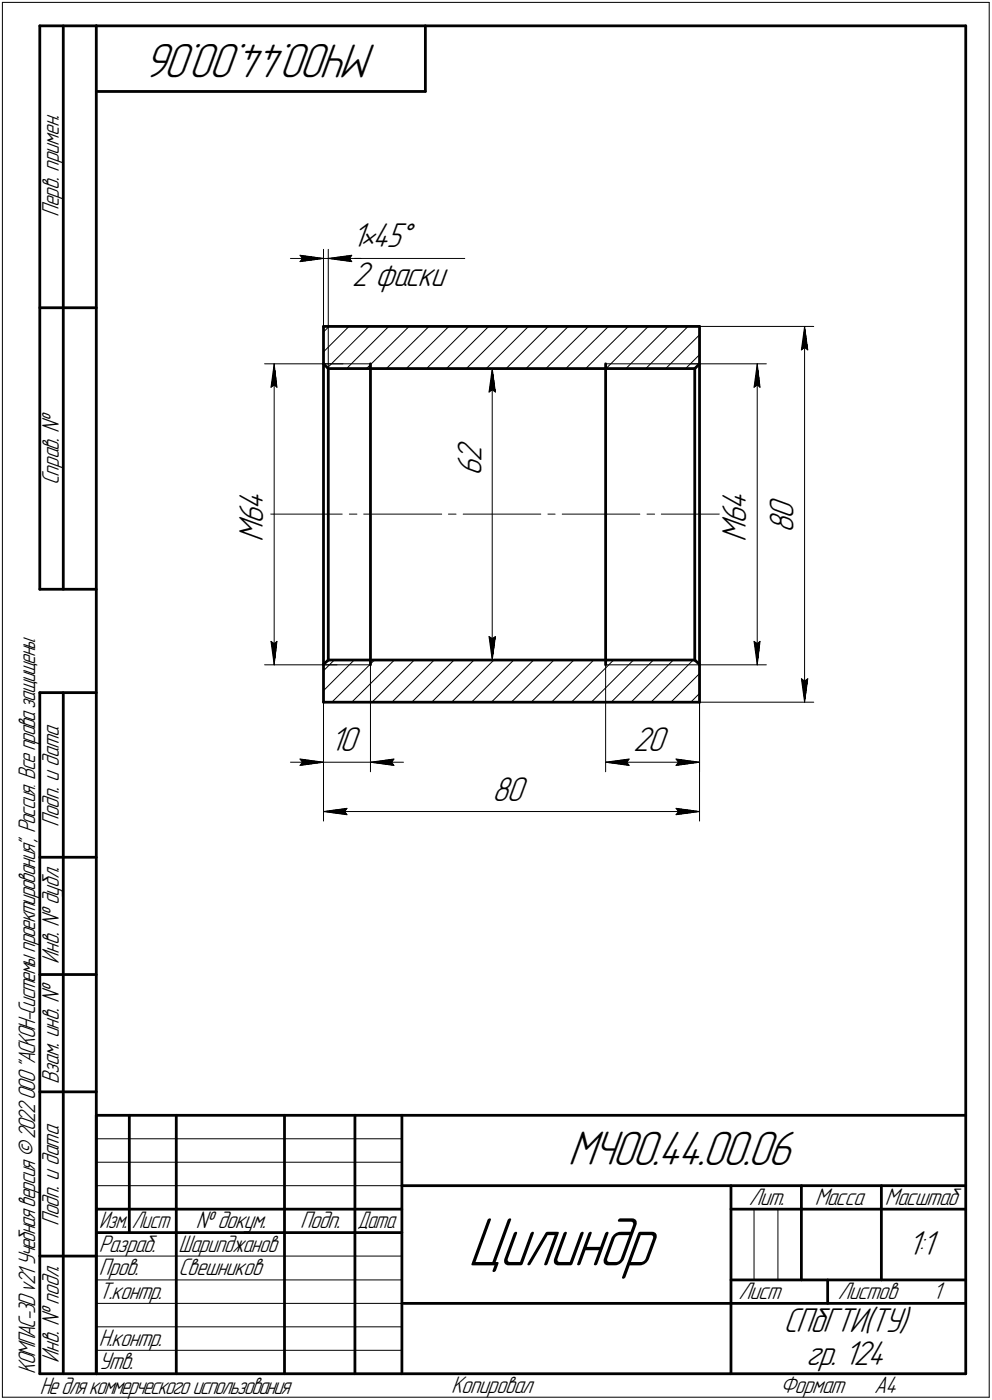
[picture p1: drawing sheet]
<svg xmlns="http://www.w3.org/2000/svg" width="211mm" height="298mm" viewBox="0 0 211 298" stroke-linecap="round" stroke-linejoin="round" font-family="sans-serif">
<defs><g id="words">
<text font-size="15.6" x="99.5" y="269.4">Цилиндр</text>
<g font-size="10.9">
<text x="80.2" y="9.4" transform="rotate(-180 80.2 9.4)">МЧ00.44.00.06</text>
<text x="120.8" y="248.1">МЧ00.44.00.06</text>
</g>
<g font-size="7.8">
<text x="74.8" y="52.5">1•45Å</text>
<text x="74.8" y="60.9">2 фаски</text>
<text x="102.4" y="101.5" transform="rotate(-90 102.4 101.5)">6</text>
<text x="102.4" y="98.4" transform="rotate(-90 102.4 98.4)">2</text>
<text x="56" y="111.6" transform="rotate(-90 56 111.6)">6</text>
<text x="56" y="108.6" transform="rotate(-90 56 108.6)">4</text>
<text x="158.8" y="111.6" transform="rotate(-90 158.8 111.6)">6</text>
<text x="158.8" y="108.6" transform="rotate(-90 158.8 108.6)">4</text>
<text x="168.9" y="113.6" transform="rotate(-90 168.9 113.6)">8</text>
<text x="168.9" y="110.6" transform="rotate(-90 168.9 110.6)">0</text>
<text x="56" y="115.3" transform="rotate(-90 56 115.3)">M</text>
<text x="158.8" y="115.3" transform="rotate(-90 158.8 115.3)">M</text>
<text x="70.3" y="160">10</text>
<text x="134.7" y="160">20</text>
<text x="104.7" y="170.5">80</text>
<text x="193.1" y="267.2">1:1</text>
<text x="166.7" y="283.7">СПбГТИ(ТУ)</text>
<text x="171.5" y="290.7">гр. 124</text>
</g>
<g font-size="5.4">
<text x="12.6" y="46.3" transform="rotate(-90 12.6 46.3)">Перв. примен.</text>
<text x="12.6" y="103.4" transform="rotate(-90 12.6 103.4)">Справ. №</text>
<text x="12.6" y="176.1" transform="rotate(-90 12.6 176.1)">Подп. и дата</text>
<text x="12.6" y="205.2" transform="rotate(-90 12.6 205.2)">Инв. № дубл.</text>
<text x="12.6" y="230.9" transform="rotate(-90 12.6 230.9)">Взам. инв. №</text>
<text x="159.3" y="256.6">Лит.</text>
<text x="173.4" y="256.6">Масса</text>
<text x="188.3" y="256.6">Масштаб</text>
<text x="12.6" y="261.1" transform="rotate(-90 12.6 261.1)">Подп. и дата</text>
<text x="41.6" y="261.6">№ докум.</text>
<text x="63.9" y="261.6">Подп.</text>
<text x="21" y="266.6">Разраб.</text>
<text x="38" y="266.6">Шарипджанов</text>
<text x="21" y="271.6">Пров.</text>
<text x="38" y="271.6">Свешников</text>
<text x="21" y="276.6">Т.контр.</text>
<text x="157.1" y="276.6">Лист</text>
<text x="178.3" y="276.6">Листов</text>
<text x="198.5" y="276.6">1</text>
<text x="21" y="286.6">Н.контр.</text>
<text x="7.5" y="292.5" transform="rotate(-90 7.5 292.5)">КОМПАС-3Dv21 Учебнаяверсия©2022ООО&quot;АСКОН-Системыпроектирования&quot;, Россия. Всеправазащищены.</text>
<text x="12.6" y="290.2" transform="rotate(-90 12.6 290.2)">Инв. № подл.</text>
<text x="21" y="291.6">Утв.</text>
<text x="8.5" y="296.7">Недлякоммерческогоиспользования</text>
<text x="96" y="296.6">Копировал</text>
<text x="166" y="296.6">Формат</text>
<text x="186" y="296.6">A4</text>
</g>
<g font-size="5.3">
<text x="21.1" y="261.6">Изм.</text>
<text x="28.1" y="261.6">Лист</text>
<text x="76.1" y="261.6">Дата</text>
</g>
</g></defs>
<g fill="none" stroke="#000" stroke-width=".59">
<path d="M8.5 5.5v120zM8.5 5.5h12zM13.5 5.5v120zM20.5 5.5v287zM20.5 5.5h185zM20.5 19.5h70zM90.5 5.5v14zM205.5 5.5v287zM8.5 65.5h12zM68.8 77.5v64zM68.8 77.5l1 1zM68.8 69.5v8z"/>
<path d="M68.8 69.5h80zM69.8 78.5v62zM69.8 78.5h78zM78.8 78.5v62zM78.8 77.5v1zM128.9 78.5v62zM128.9 77.5v1zM147.8 78.5v62zM148.8 77.5v64zM148.8 77.5l-1 1zM148.8 69.5v8zM8.5 125.5h12z"/>
<path d="M8.5 147.5v145zM8.5 147.5h12zM13.5 147.5v145zM68.8 141.5l1-1zM68.8 149.5h80zM68.8 141.5v8zM69.8 140.5h78zM78.8 140.5v1.1zM128.9 140.5v1.1zM147.8 140.5l1 1zM148.8 141.5v8zM8.5 182.5h12z"/>
<path d="M8.5 207.5h12zM8.5 232.5h12zM20.5 237.5h185zM20.5 237.5v55zM27.5 237.5v25zM37.5 237.5v55zM60.5 237.5v55zM75.5 237.5v55zM85.5 237.5v55zM20.5 257.5h65zM85.5 252.5h120zM155.5 252.5v40z"/>
<path d="M155.5 257.5h15zM170.5 252.5v20zM170.5 257.5h35zM187.5 252.5v20zM8.5 267.5h12zM20.5 262.5h65zM85.5 277.5h70zM155.5 277.5h50zM155.5 272.5h50zM176.1 272.5v5zM8.5 292.5h12zM20.5 292.5h185z"/>
</g>
<g fill="none" stroke="#000" stroke-width=".21">
<path d="M.5 .5v297zM.5 .5h210zM210.5 .5v297zM61.8 55h7zM63.8 54.4l5 .6zM63.8 54.4l.5 .6zM63.8 55.7l5-.7zM64.3 55l-.5 .7zM68.8 53.1v28.4zM68.8 55h1zM69.8 55h29.1zM69.8 53.1v29.1z"/>
<path d="M69.8 55l5 .7zM69.8 55l5-.6zM69.8 55h7zM74.3 55l.5 .7zM74.8 54.4l-.5 .6zM56.3 77.5h16.7zM58.3 77.5l.6 5zM58.3 77.5l-.6 5zM58.3 77.5v64.1zM68.8 77.5h10zM68.8 74.9l5.5-5.4zM68.8 70.7l1.2-1.2z"/>
<path d="M69.7 78.3l8.8-8.8zM69.8 78.5h37zM73.7 78.5l9-9zM78 78.5l9-9zM82.2 78.5l9.1-9zM86.4 78.5l9.1-9zM90.8 78.5l8.9-9zM95 78.5l9-9zM99.2 78.5l9-9zM103.5 78.5l8.9-9zM104.7 78.5l.7 5zM104.7 78.5l-.6 5z"/>
<path d="M104.7 78.5v62zM107.7 78.5l9-9zM111.9 78.5l9-9zM116.2 78.5l9-9zM120.4 78.5l9.1-9zM124.6 78.5l9.1-9zM128.9 77.5h19.9zM128.9 78.5l9-9zM137.4 78.5l9-9zM141.6 78.5l7.2-7.2zM142.2 69.5l-9 9zM146.9 77.5h16.2z"/>
<path d="M148.8 75.5l-2.9 3zM148.8 69.5h24.3zM161.1 77.5l.6 5zM161.1 77.5l-.7 5zM161.1 77.5v64.1zM170.5 74.5l.7-.5zM171.2 69.5l.7 5zM171.2 74l.7 .5zM171.2 69.5l-.7 5zM171.2 69.5v80zM57.7 82.5l.6-.5zM58.3 82l.6 .5z"/>
<path d="M104.1 83.5l.6-.5zM104.7 83l.7 .5zM160.4 82.5l.7-.5zM161.1 82l.6 .5zM56.3 109.5h16.5zM74.3 109.5h1.6zM77.4 109.5h16.6zM95.4 109.5h1.6zM98.6 109.5h16.5zM116.6 109.5h1.5zM119.6 109.5h16.5zM137.7 109.5h1.6z"/>
<path d="M140.7 109.5h16.6zM57.7 136.6l.6 5zM57.7 136.6l.6 .5zM58.3 137.1l.6-.5zM58.9 136.6l-.6 5zM104.1 135.6l.6 4.9zM104.1 135.6l.6 .4zM104.7 136l.7-.4zM105.4 135.6l-.7 4.9zM160.4 136.6l.7 5zM160.4 136.6l.7 .5zM161.1 137.1l.6-.5z"/>
<path d="M161.7 136.6l-.6 5zM56.3 141.6h15.4zM68.8 141.6h10zM68.8 147.1l6.6-6.6zM68.8 141.6v22.7zM68.8 149.5v25.3zM69.8 140.5h37zM70.6 149.5l9.1-9zM71.1 140.5l-2.3 2.3zM74.8 149.5l9.1-9zM78.8 141.6v22.7zM79.2 149.5l8.9-9z"/>
<path d="M87.6 149.5l9-9zM91.9 149.5l8.9-9zM92.4 140.5l-9 9zM100.3 149.5l9-9zM104.6 149.5l8.9-9zM105.1 140.5l-9 9zM108.8 149.5l9.1-9zM113 149.5l9.1-9zM117.3 149.5l9-9zM121.6 149.5l9-9zM125.8 149.5l9-9zM128.9 141.6h19.9z"/>
<path d="M128.9 141.6v22.7zM130 149.5l9-9zM134.3 149.5l9-9zM138.5 149.5l9-9zM142.7 149.5l6.1-6.1zM147 149.5l1.8-1.8zM148.8 141.6h14.3zM148.8 149.5h24.3zM148.8 149.5v14.8zM148.8 149.5v25.3zM170.5 144.5l.7 5zM170.5 144.5l.7 .5z"/>
<path d="M171.2 145l.7-.5zM171.9 144.5l-.7 5zM61.8 162.3h7zM63.8 161.6l5 .7zM63.8 161.6l.5 .7zM63.8 163l5-.7zM64.3 162.3l-.5 .7zM68.8 162.3h10zM68.8 172.8l5-.7zM68.8 172.8l5 .7zM68.8 172.8h80zM73.3 172.8l.5 .7z"/>
<path d="M73.8 172.1l-.5 .7zM78.8 162.3l5 .7zM78.8 162.3l5-.7zM78.8 162.3h7.1zM83.3 162.3l.5 .7zM83.8 161.6l-.5 .7zM128.9 162.3l5-.7zM128.9 162.3l5 .7zM128.9 162.3h19.9zM133.3 162.3l.6 .7zM133.9 161.6l-.6 .7zM143.8 163l5-.7z"/>
<path d="M143.8 161.6l.6 .7zM143.8 161.6l5 .7zM143.8 173.5l5-.7zM143.8 172.1l.6 .7zM143.8 172.1l5 .7zM144.4 162.3l-.6 .7zM144.4 172.8l-.6 .7zM20.5 247.5h65zM20.5 252.5h65zM20.5 242.5h65zM160.4 257.5v15zM165.5 257.5v15z"/>
<path d="M20.5 267.5h65zM20.5 272.5h65zM20.5 277.5h65zM.5 297.5h210zM20.5 282.5h65zM20.5 287.5h65z"/>
</g>
<g fill="#fff" stroke="#fff" stroke-width=".21">
<path d="M50.4 103.3h7.1zM50.4 103.4h7.1zM50.4 103.5h7.1zM50.4 103.5h7.1zM50.4 103.6h7.1zM50.4 103.7h7.1zM50.4 103.8h7.1zM50.4 103.9h7.1zM50.4 104h7.1zM50.4 104.1h7.1zM50.4 104.1h7.1zM50.4 104.2h7.1zM50.4 104.3h7.1zM50.4 104.4h7.1zM50.4 104.5h7.1zM50.4 104.6h7.1zM50.4 104.6h7.1zM50.4 104.7h7.1zM50.4 104.8h7.1zM50.4 104.9h7.1zM50.4 105h7.1zM50.4 105.1h7.1zM50.4 105.2h7.1zM50.4 105.2h7.1zM50.4 105.3h7.1zM50.4 105.4h7.1zM50.4 105.5h7.1zM50.4 105.6h7.1zM50.4 105.7h7.1zM50.4 105.7h7.1zM50.4 105.8h7.1zM50.4 105.9h7.1zM50.4 106h7.1zM50.4 106.1h7.1zM50.4 106.2h7.1zM50.4 106.3h7.1zM50.4 106.3h7.1zM50.4 106.4h7.1zM50.4 106.5h7.1zM50.4 106.6h7.1zM50.4 106.7h7.1zM50.4 106.8h7.1zM50.4 106.8h7.1zM50.4 106.9h7.1zM50.4 107h7.1zM50.4 107.1h7.1zM50.4 107.2h7.1zM50.4 107.3h7.1zM50.4 107.4h7.1zM50.4 107.4h7.1zM50.4 107.5h7.1zM50.4 107.6h7.1zM50.4 107.7h7.1zM50.4 107.8h7.1zM50.4 107.9h7.1zM50.4 107.9h7.1zM50.4 108h7.1zM50.4 108.1h7.1zM50.4 108.2h7.1zM50.4 108.3h7.1zM50.4 108.4h7.1zM50.4 108.5h7.1zM50.4 108.5h7.1zM50.4 108.6h7.1zM50.4 108.7h7.1zM50.4 108.8h7.1zM50.4 108.9h7.1zM50.4 109h7.1zM50.4 109.1h7.1zM50.4 109.1h7.1zM50.4 109.2h7.1zM50.4 109.3h7.1zM50.4 109.4h7.1zM50.4 109.5h7.1zM50.4 109.6h7.1zM50.4 109.6h7.1zM50.4 109.7h7.1zM50.4 109.8h7.1zM50.4 109.9h7.1zM50.4 110h7.1zM50.4 110.1h7.1zM50.4 110.2h7.1zM50.4 110.2h7.1zM50.4 110.3h7.1zM50.4 110.4h7.1zM50.4 110.5h7.1zM50.4 110.6h7.1zM50.4 110.7h7.1zM50.4 110.7h7.1zM50.4 110.8h7.1zM50.4 110.9h7.1zM50.4 111h7.1zM50.4 111.1h7.1zM50.4 111.2h7.1zM50.4 111.3h7.1zM50.4 111.3h7.1zM50.4 111.4h7.1zM50.4 111.5h7.1zM50.4 111.6h7.1zM50.4 111.7h7.1zM50.4 111.8h7.1zM50.4 111.8h7.1zM50.4 111.9h7.1zM50.4 112h7.1zM50.4 112.1h7.1zM50.4 112.2h7.1zM50.4 112.3h7.1zM50.4 112.4h7.1zM50.4 112.4h7.1zM50.4 112.5h7.1zM50.4 112.6h7.1zM50.4 112.7h7.1zM50.4 112.8h7.1zM50.4 112.9h7.1zM50.4 112.9h7.1zM50.4 113h7.1zM50.4 113.1h7.1zM50.4 113.2h7.1zM50.4 113.3h7.1zM50.4 113.4h7.1zM50.4 113.5h7.1zM50.4 113.5h7.1zM50.4 113.6h7.1zM50.4 113.7h7.1zM50.4 113.8h7.1zM50.4 113.9h7.1zM50.4 114h7.1zM50.4 114h7.1zM50.4 114.1h7.1zM50.4 114.2h7.1zM50.4 114.3h7.1zM50.4 114.4h7.1zM50.4 114.5h7.1zM50.4 114.6h7.1zM50.4 114.6h7.1zM50.4 114.7h7.1zM50.4 114.8h7.1zM50.4 114.9h7.1zM50.4 115h7.1zM50.4 115.1h7.1zM50.4 115.1h7.1zM50.4 115.2h7.1z"/>
<path d="M57.1 136.1h2.4zM57.1 136.1h2.4zM57.1 136.2h2.4zM57.1 136.3h2.4zM57.1 136.4h2.4zM57.1 136.5h2.4zM57.1 136.6h2.4zM57.1 136.7h2.4zM57.2 136.7h2.2zM57.2 136.8h2.2zM57.2 136.9h2.2zM57.2 137h2.2zM57.2 137.1h2.2zM57.2 137.2h2.2zM57.2 137.2h2.2zM57.3 137.3h2.1zM57.3 137.4h2.1zM57.3 137.5h2.1zM57.3 137.6h2.1zM57.3 137.7h2.1zM57.3 137.8h2.1zM57.3 137.8h2.1zM57.3 137.9h2zM57.4 138h1.9zM57.4 138.1h1.9zM57.4 138.2h1.9zM57.4 138.3h1.9zM57.4 138.3h1.9zM57.4 138.4h1.9zM57.4 138.5h1.9zM57.5 138.6h1.7zM57.5 138.7h1.7zM57.5 138.8h1.7zM57.5 138.9h1.7zM57.5 138.9h1.7zM57.5 139h1.7zM57.5 139.1h1.7zM57.6 139.2h1.5zM57.6 139.3h1.5zM57.6 139.4h1.5zM57.6 139.4h1.5zM57.6 139.5h1.5zM57.6 139.6h1.5zM57.6 139.7h1.5zM57.6 139.8h1.4zM57.7 139.9h1.3zM57.7 140h1.3zM57.7 140h1.2zM57.7 140.1h1.2zM57.8 140.2h1.1zM57.8 140.3h1zM57.8 140.4h1zM57.9 140.5h.9zM57.9 140.5h.9zM58 140.6h.8zM58 140.7h.7zM58.1 140.8h.6zM58.1 140.9h.6zM58.1 141h.5zM58.2 141.1h.4zM58.2 141.1h.3zM58.3 141.2h.2zM58.3 141.3h.2z"/>
<path d="M58.3 77.7h.2zM58.3 77.8h.2zM58.2 77.9h.3zM58.2 78h.4zM58.1 78.1h.5zM58.1 78.1h.6zM58.1 78.2h.6zM58 78.3h.7zM58 78.4h.8zM57.9 78.5h.9zM57.9 78.6h.9zM57.8 78.7h1zM57.8 78.7h1zM57.8 78.8h1.1zM57.7 78.9h1.2zM57.7 79h1.2zM57.7 79.1h1.3zM57.7 79.2h1.3zM57.6 79.2h1.4zM57.6 79.3h1.5zM57.6 79.4h1.5zM57.6 79.5h1.5zM57.6 79.6h1.5zM57.6 79.7h1.5zM57.6 79.8h1.5zM57.6 79.8h1.5zM57.5 79.9h1.7zM57.5 80h1.7zM57.5 80.1h1.7zM57.5 80.2h1.7zM57.5 80.3h1.7zM57.5 80.3h1.7zM57.5 80.4h1.7zM57.4 80.5h1.9zM57.4 80.6h1.9zM57.4 80.7h1.9zM57.4 80.8h1.9zM57.4 80.9h1.9zM57.4 80.9h1.9zM57.4 81h1.9zM57.3 81.1h2.1zM57.3 81.2h2.1zM57.3 81.3h2.1zM57.3 81.4h2.1zM57.3 81.4h2.1zM57.3 81.5h2.1zM57.3 81.6h2.1zM57.2 81.7h2.2zM57.2 81.8h2.2zM57.2 81.9h2.2zM57.2 82h2.2zM57.2 82h2.2zM57.2 82.1h2.2zM57.2 82.2h2.2zM57.1 82.3h2.4zM57.1 82.4h2.4zM57.1 82.5h2.4zM57.1 82.5h2.4zM57.1 82.6h2.4zM57.1 82.7h2.4zM57.1 82.8h2.4z"/>
<path d="M153.2 103.3h7.1zM153.2 103.4h7.1zM153.2 103.5h7.1zM153.2 103.5h7.1zM153.2 103.6h7.1zM153.2 103.7h7.1zM153.2 103.8h7.1zM153.2 103.9h7.1zM153.2 104h7.1zM153.2 104.1h7.1zM153.2 104.1h7.1zM153.2 104.2h7.1zM153.2 104.3h7.1zM153.2 104.4h7.1zM153.2 104.5h7.1zM153.2 104.6h7.1zM153.2 104.6h7.1zM153.2 104.7h7.1zM153.2 104.8h7.1zM153.2 104.9h7.1zM153.2 105h7.1zM153.2 105.1h7.1zM153.2 105.2h7.1zM153.2 105.2h7.1zM153.2 105.3h7.1zM153.2 105.4h7.1zM153.2 105.5h7.1zM153.2 105.6h7.1zM153.2 105.7h7.1zM153.2 105.7h7.1zM153.2 105.8h7.1zM153.2 105.9h7.1zM153.2 106h7.1zM153.2 106.1h7.1zM153.2 106.2h7.1zM153.2 106.3h7.1zM153.2 106.3h7.1zM153.2 106.4h7.1zM153.2 106.5h7.1zM153.2 106.6h7.1zM153.2 106.7h7.1zM153.2 106.8h7.1zM153.2 106.8h7.1zM153.2 106.9h7.1zM153.2 107h7.1zM153.2 107.1h7.1zM153.2 107.2h7.1zM153.2 107.3h7.1zM153.2 107.4h7.1zM153.2 107.4h7.1zM153.2 107.5h7.1zM153.2 107.6h7.1zM153.2 107.7h7.1zM153.2 107.8h7.1zM153.2 107.9h7.1zM153.2 107.9h7.1zM153.2 108h7.1zM153.2 108.1h7.1zM153.2 108.2h7.1zM153.2 108.3h7.1zM153.2 108.4h7.1zM153.2 108.5h7.1zM153.2 108.5h7.1zM153.2 108.6h7.1zM153.2 108.7h7.1zM153.2 108.8h7.1zM153.2 108.9h7.1zM153.2 109h7.1zM153.2 109.1h7.1zM153.2 109.1h7.1zM153.2 109.2h7.1zM153.2 109.3h7.1zM153.2 109.4h7.1zM153.2 109.5h7.1zM153.2 109.6h7.1zM153.2 109.6h7.1zM153.2 109.7h7.1zM153.2 109.8h7.1zM153.2 109.9h7.1zM153.2 110h7.1zM153.2 110.1h7.1zM153.2 110.2h7.1zM153.2 110.2h7.1zM153.2 110.3h7.1zM153.2 110.4h7.1zM153.2 110.5h7.1zM153.2 110.6h7.1zM153.2 110.7h7.1zM153.2 110.7h7.1zM153.2 110.8h7.1zM153.2 110.9h7.1zM153.2 111h7.1zM153.2 111.1h7.1zM153.2 111.2h7.1zM153.2 111.3h7.1zM153.2 111.3h7.1zM153.2 111.4h7.1zM153.2 111.5h7.1zM153.2 111.6h7.1zM153.2 111.7h7.1zM153.2 111.8h7.1zM153.2 111.8h7.1zM153.2 111.9h7.1zM153.2 112h7.1zM153.2 112.1h7.1zM153.2 112.2h7.1zM153.2 112.3h7.1zM153.2 112.4h7.1zM153.2 112.4h7.1zM153.2 112.5h7.1zM153.2 112.6h7.1zM153.2 112.7h7.1zM153.2 112.8h7.1zM153.2 112.9h7.1zM153.2 112.9h7.1zM153.2 113h7.1zM153.2 113.1h7.1zM153.2 113.2h7.1zM153.2 113.3h7.1zM153.2 113.4h7.1zM153.2 113.5h7.1zM153.2 113.5h7.1zM153.2 113.6h7.1zM153.2 113.7h7.1zM153.2 113.8h7.1zM153.2 113.9h7.1zM153.2 114h7.1zM153.2 114h7.1zM153.2 114.1h7.1zM153.2 114.2h7.1zM153.2 114.3h7.1zM153.2 114.4h7.1zM153.2 114.5h7.1zM153.2 114.6h7.1zM153.2 114.6h7.1zM153.2 114.7h7.1zM153.2 114.8h7.1zM153.2 114.9h7.1zM153.2 115h7.1zM153.2 115.1h7.1zM153.2 115.1h7.1zM153.2 115.2h7.1z"/>
<path d="M159.9 136.1h2.4zM159.9 136.1h2.4zM159.9 136.2h2.4zM159.9 136.3h2.4zM159.9 136.4h2.4zM159.9 136.5h2.4zM159.9 136.6h2.4zM159.9 136.7h2.4zM160 136.7h2.2zM160 136.8h2.2zM160 136.9h2.2zM160 137h2.2zM160 137.1h2.2zM160 137.2h2.2zM160 137.2h2.2zM160.1 137.3h2zM160.1 137.4h2zM160.1 137.5h2zM160.1 137.6h2zM160.1 137.7h2zM160.1 137.8h2zM160.1 137.8h2zM160.1 137.9h2zM160.2 138h1.9zM160.2 138.1h1.9zM160.2 138.2h1.9zM160.2 138.3h1.9zM160.2 138.3h1.9zM160.2 138.4h1.9zM160.2 138.5h1.9zM160.3 138.6h1.7zM160.3 138.7h1.7zM160.3 138.8h1.7zM160.3 138.9h1.7zM160.3 138.9h1.7zM160.3 139h1.7zM160.3 139.1h1.7zM160.4 139.2h1.5zM160.4 139.3h1.5zM160.4 139.4h1.5zM160.4 139.4h1.5zM160.4 139.5h1.5zM160.4 139.6h1.5zM160.4 139.7h1.5zM160.4 139.8h1.4zM160.4 139.9h1.4zM160.4 140h1.4zM160.5 140h1.2zM160.5 140.1h1.2zM160.6 140.2h1.1zM160.6 140.3h1zM160.6 140.4h1zM160.7 140.5h.8zM160.7 140.5h.8zM160.8 140.6h.7zM160.8 140.7h.7zM160.9 140.8h.6zM160.9 140.9h.6zM160.9 141h.5zM161 141.1h.4zM161 141.1h.3zM161 141.2h.3zM161 141.3h.3z"/>
<path d="M161 77.7h.3zM161 77.8h.3zM161 77.9h.3zM161 78h.4zM160.9 78.1h.5zM160.9 78.1h.6zM160.9 78.2h.6zM160.8 78.3h.7zM160.8 78.4h.7zM160.7 78.5h.8zM160.7 78.6h.8zM160.6 78.7h1zM160.6 78.7h1zM160.6 78.8h1.1zM160.5 78.9h1.2zM160.5 79h1.2zM160.4 79.1h1.4zM160.4 79.2h1.4zM160.4 79.2h1.4zM160.4 79.3h1.5zM160.4 79.4h1.5zM160.4 79.5h1.5zM160.4 79.6h1.5zM160.4 79.7h1.5zM160.4 79.8h1.5zM160.4 79.8h1.5zM160.3 79.9h1.7zM160.3 80h1.7zM160.3 80.1h1.7zM160.3 80.2h1.7zM160.3 80.3h1.7zM160.3 80.3h1.7zM160.3 80.4h1.7zM160.2 80.5h1.9zM160.2 80.6h1.9zM160.2 80.7h1.9zM160.2 80.8h1.9zM160.2 80.9h1.9zM160.2 80.9h1.9zM160.2 81h1.9zM160.1 81.1h2zM160.1 81.2h2zM160.1 81.3h2zM160.1 81.4h2zM160.1 81.4h2zM160.1 81.5h2zM160.1 81.6h2zM160 81.7h2.2zM160 81.8h2.2zM160 81.9h2.2zM160 82h2.2zM160 82h2.2zM160 82.1h2.2zM160 82.2h2.2zM159.9 82.3h2.4zM159.9 82.4h2.4zM159.9 82.5h2.4zM159.9 82.5h2.4zM159.9 82.6h2.4zM159.9 82.7h2.4zM159.9 82.8h2.4z"/>
<path d="M163.2 105.4h7.1zM163.2 105.5h7.1zM163.2 105.6h7.1zM163.2 105.7h7.1zM163.2 105.7h7.1zM163.2 105.8h7.1zM163.2 105.9h7.1zM163.2 106h7.1zM163.2 106.1h7.1zM163.2 106.2h7.1zM163.2 106.3h7.1zM163.2 106.3h7.1zM163.2 106.4h7.1zM163.2 106.5h7.1zM163.2 106.6h7.1zM163.2 106.7h7.1zM163.2 106.8h7.1zM163.2 106.8h7.1zM163.2 106.9h7.1zM163.2 107h7.1zM163.2 107.1h7.1zM163.2 107.2h7.1zM163.2 107.3h7.1zM163.2 107.4h7.1zM163.2 107.4h7.1zM163.2 107.5h7.1zM163.2 107.6h7.1zM163.2 107.7h7.1zM163.2 107.8h7.1zM163.2 107.9h7.1zM163.2 107.9h7.1zM163.2 108h7.1zM163.2 108.1h7.1zM163.2 108.2h7.1zM163.2 108.3h7.1zM163.2 108.4h7.1zM163.2 108.5h7.1zM163.2 108.5h7.1zM163.2 108.6h7.1zM163.2 108.7h7.1zM163.2 108.8h7.1zM163.2 108.9h7.1zM163.2 109h7.1zM163.2 109.1h7.1zM163.2 109.1h7.1zM163.2 109.2h7.1zM163.2 109.3h7.1zM163.2 109.4h7.1zM163.2 109.5h7.1zM163.2 109.6h7.1zM163.2 109.6h7.1zM163.2 109.7h7.1zM163.2 109.8h7.1zM163.2 109.9h7.1zM163.2 110h7.1zM163.2 110.1h7.1zM163.2 110.2h7.1zM163.2 110.2h7.1zM163.2 110.3h7.1zM163.2 110.4h7.1zM163.2 110.5h7.1zM163.2 110.6h7.1zM163.2 110.7h7.1zM163.2 110.7h7.1zM163.2 110.8h7.1zM163.2 110.9h7.1zM163.2 111h7.1zM163.2 111.1h7.1zM163.2 111.2h7.1zM163.2 111.3h7.1zM163.2 111.3h7.1zM163.2 111.4h7.1zM163.2 111.5h7.1zM163.2 111.6h7.1zM163.2 111.7h7.1zM163.2 111.8h7.1zM163.2 111.8h7.1zM163.2 111.9h7.1zM163.2 112h7.1zM163.2 112.1h7.1zM163.2 112.2h7.1zM163.2 112.3h7.1zM163.2 112.4h7.1zM163.2 112.4h7.1zM163.2 112.5h7.1zM163.2 112.6h7.1zM163.2 112.7h7.1zM163.2 112.8h7.1zM163.2 112.9h7.1zM163.2 112.9h7.1zM163.2 113h7.1zM163.2 113.1h7.1zM163.2 113.2h7.1zM163.2 113.3h7.1zM163.2 113.4h7.1zM163.2 113.5h7.1zM163.2 113.5h7.1z"/>
<path d="M169.9 144h2.5zM170 144.1h2.4zM170 144.2h2.4zM170 144.3h2.4zM170 144.4h2.4zM170 144.4h2.4zM170 144.5h2.4zM170 144.6h2.4zM170.1 144.7h2.3zM170.1 144.8h2.2zM170.1 144.9h2.2zM170.1 144.9h2.2zM170.1 145h2.2zM170.1 145.1h2.2zM170.1 145.2h2.2zM170.2 145.3h2.1zM170.2 145.4h2.1zM170.2 145.5h2.1zM170.2 145.5h2zM170.2 145.6h2zM170.2 145.7h2zM170.2 145.8h2zM170.2 145.9h2zM170.3 146h1.9zM170.3 146h1.9zM170.3 146.1h1.9zM170.3 146.2h1.9zM170.3 146.3h1.8zM170.3 146.4h1.8zM170.3 146.5h1.8zM170.3 146.6h1.8zM170.3 146.6h1.8zM170.3 146.7h1.8zM170.3 146.8h1.8zM170.3 146.9h1.8zM170.3 147h1.8zM170.3 147.1h1.7zM170.4 147.2h1.6zM170.4 147.2h1.6zM170.4 147.3h1.6zM170.4 147.4h1.6zM170.4 147.5h1.6zM170.4 147.6h1.6zM170.4 147.7h1.6zM170.4 147.7h1.6zM170.5 147.8h1.5zM170.5 147.9h1.5zM170.6 148h1.3zM170.6 148.1h1.3zM170.7 148.2h1.1zM170.7 148.3h1.1zM170.7 148.3h1zM170.8 148.4h.9zM170.8 148.5h.9zM170.9 148.6h.7zM170.9 148.7h.7zM170.9 148.8h.6zM170.9 148.8h.6zM170.9 148.9h.5zM171 149h.4zM171 149.1h.4zM171.1 149.2h.3zM171.1 149.3h.3z"/>
<path d="M171.1 69.8h.3zM171.1 69.8h.3zM171 69.9h.4zM171 70h.4zM170.9 70.1h.5zM170.9 70.2h.6zM170.9 70.3h.6zM170.9 70.4h.7zM170.9 70.4h.7zM170.8 70.5h.9zM170.8 70.6h.9zM170.7 70.7h1zM170.7 70.8h1.1zM170.7 70.9h1.1zM170.6 71h1.3zM170.6 71h1.3zM170.5 71.1h1.5zM170.5 71.2h1.5zM170.4 71.3h1.6zM170.4 71.4h1.6zM170.4 71.5h1.6zM170.4 71.5h1.6zM170.4 71.6h1.6zM170.4 71.7h1.6zM170.4 71.8h1.6zM170.4 71.9h1.6zM170.3 72h1.7zM170.3 72.1h1.8zM170.3 72.1h1.8zM170.3 72.2h1.8zM170.3 72.3h1.8zM170.3 72.4h1.8zM170.3 72.5h1.8zM170.3 72.6h1.8zM170.3 72.6h1.8zM170.3 72.7h1.8zM170.3 72.8h1.9zM170.3 72.9h1.9zM170.3 73h1.9zM170.3 73.1h1.9zM170.2 73.2h2zM170.2 73.2h2zM170.2 73.3h2zM170.2 73.4h2zM170.2 73.5h2zM170.2 73.6h2.1zM170.2 73.7h2.1zM170.2 73.7h2.1zM170.1 73.8h2.2zM170.1 73.9h2.2zM170.1 74h2.2zM170.1 74.1h2.2zM170.1 74.2h2.2zM170.1 74.3h2.2zM170.1 74.3h2.3zM170 74.4h2.4zM170 74.5h2.4zM170 74.6h2.4zM170 74.7h2.4zM170 74.8h2.4zM170 74.8h2.4zM170 74.9h2.4z"/>
<path d="M134.7 154.4h8.2zM134.7 154.5h8.2zM134.7 154.6h8.2zM134.7 154.7h8.2zM134.7 154.8h8.2zM134.7 154.9h8.2zM134.7 154.9h8.2zM134.7 155h8.2zM134.7 155.1h8.2zM134.7 155.2h8.2zM134.7 155.3h8.2zM134.7 155.4h8.2zM134.7 155.4h8.2zM134.7 155.5h8.2zM134.7 155.6h8.2zM134.7 155.7h8.2zM134.7 155.8h8.2zM134.7 155.9h8.2zM134.7 156h8.2zM134.7 156h8.2zM134.7 156.1h8.2zM134.7 156.2h8.2zM134.7 156.3h8.2zM134.7 156.4h8.2zM134.7 156.5h8.2zM134.7 156.5h8.2zM134.7 156.6h8.2zM134.7 156.7h8.2zM134.7 156.8h8.2zM134.7 156.9h8.2zM134.7 157h8.2zM134.7 157.1h8.2zM134.7 157.1h8.2zM134.7 157.2h8.2zM134.7 157.3h8.2zM134.7 157.4h8.2zM134.7 157.5h8.2zM134.7 157.6h8.2zM134.7 157.6h8.2zM134.7 157.7h8.2zM134.7 157.8h8.2zM134.7 157.9h8.2zM134.7 158h8.2zM134.7 158.1h8.2zM134.7 158.2h8.2zM134.7 158.2h8.2zM134.7 158.3h8.2zM134.7 158.4h8.2zM134.7 158.5h8.2zM134.7 158.6h8.2zM134.7 158.7h8.2zM134.7 158.7h8.2zM134.7 158.8h8.2zM134.7 158.9h8.2zM134.7 159h8.2zM134.7 159.1h8.2zM134.7 159.2h8.2zM134.7 159.3h8.2zM134.7 159.3h8.2zM134.7 159.4h8.2zM134.7 159.5h8.2zM134.7 159.6h8.2zM134.7 159.7h8.2zM134.7 159.8h8.2zM134.7 159.9h8.2zM134.7 159.9h8.2zM134.7 160h8.2zM134.7 160.1h8.2zM134.7 160.2h8.2zM134.7 160.3h8.2zM134.7 160.4h8.2zM134.7 160.4h8.2zM134.7 160.5h8.2zM134.7 160.6h8.2zM134.7 160.7h8.2zM134.7 160.8h8.2zM134.7 160.9h8.2zM134.7 161h8.2zM134.7 161h8.2zM134.7 161.1h8.2zM134.7 161.2h8.2zM134.7 161.3h8.2zM134.7 161.4h8.2zM134.7 161.5h8.2z"/>
<path d="M143.3 161.2h.8zM143.3 161.3h1.6zM143.3 161.4h2.3zM143.3 161.5h3.1zM143.3 161.5h3.8zM143.3 161.6h4zM143.3 161.7h4.2zM143.3 161.8h4.4zM143.3 161.9h4.6zM143.3 162h4.8zM143.3 162.1h5zM143.3 162.1h5.2zM143.3 162.2h5.4zM143.3 162.3h5.5zM143.3 162.4h5.4zM143.3 162.5h5.2zM143.3 162.6h5zM143.3 162.6h4.8zM143.3 162.7h4.6zM143.3 162.8h4.4zM143.3 162.9h4.2zM143.3 163h4zM143.3 163.1h3.8zM143.3 163.2h3.2zM143.3 163.2h2.6zM143.3 163.3h1.9zM143.3 163.4h1.3zM143.3 163.5h.7z"/>
<path d="M133.7 161.2h.7zM132.9 161.3h1.5zM132.2 161.4h2.2zM131.4 161.5h3zM130.6 161.5h3.8zM130.5 161.6h3.9zM130.3 161.7h4.1zM130 161.8h4.4zM129.9 161.9h4.5zM129.7 162h4.7zM129.5 162.1h4.9zM129.3 162.1h5.1zM129.1 162.2h5.3zM128.9 162.3h5.5zM129.1 162.4h5.3zM129.3 162.5h5.1zM129.5 162.6h4.9zM129.7 162.6h4.7zM129.9 162.7h4.5zM130 162.8h4.4zM130.3 162.9h4.1zM130.5 163h3.9zM130.6 163.1h3.8zM131.3 163.2h3.1zM131.9 163.2h2.5zM132.5 163.3h1.9zM133.2 163.4h1.2zM133.8 163.5h.6z"/>
<path d="M70.3 154.4h7.1zM70.3 154.5h7.1zM70.3 154.6h7.1zM70.3 154.7h7.1zM70.3 154.8h7.1zM70.3 154.9h7.1zM70.3 154.9h7.1zM70.3 155h7.1zM70.3 155.1h7.1zM70.3 155.2h7.1zM70.3 155.3h7.1zM70.3 155.4h7.1zM70.3 155.4h7.1zM70.3 155.5h7.1zM70.3 155.6h7.1zM70.3 155.7h7.1zM70.3 155.8h7.1zM70.3 155.9h7.1zM70.3 156h7.1zM70.3 156h7.1zM70.3 156.1h7.1zM70.3 156.2h7.1zM70.3 156.3h7.1zM70.3 156.4h7.1zM70.3 156.5h7.1zM70.3 156.5h7.1zM70.3 156.6h7.1zM70.3 156.7h7.1zM70.3 156.8h7.1zM70.3 156.9h7.1zM70.3 157h7.1zM70.3 157.1h7.1zM70.3 157.1h7.1zM70.3 157.2h7.1zM70.3 157.3h7.1zM70.3 157.4h7.1zM70.3 157.5h7.1zM70.3 157.6h7.1zM70.3 157.6h7.1zM70.3 157.7h7.1zM70.3 157.8h7.1zM70.3 157.9h7.1zM70.3 158h7.1zM70.3 158.1h7.1zM70.3 158.2h7.1zM70.3 158.2h7.1zM70.3 158.3h7.1zM70.3 158.4h7.1zM70.3 158.5h7.1zM70.3 158.6h7.1zM70.3 158.7h7.1zM70.3 158.7h7.1zM70.3 158.8h7.1zM70.3 158.9h7.1zM70.3 159h7.1zM70.3 159.1h7.1zM70.3 159.2h7.1zM70.3 159.3h7.1zM70.3 159.3h7.1zM70.3 159.4h7.1zM70.3 159.5h7.1zM70.3 159.6h7.1zM70.3 159.7h7.1zM70.3 159.8h7.1zM70.3 159.9h7.1zM70.3 159.9h7.1zM70.3 160h7.1zM70.3 160.1h7.1zM70.3 160.2h7.1zM70.3 160.3h7.1zM70.3 160.4h7.1zM70.3 160.4h7.1zM70.3 160.5h7.1zM70.3 160.6h7.1zM70.3 160.7h7.1zM70.3 160.8h7.1zM70.3 160.9h7.1zM70.3 161h7.1zM70.3 161h7.1zM70.3 161.1h7.1zM70.3 161.2h7.1zM70.3 161.3h7.1zM70.3 161.4h7.1zM70.3 161.5h7.1z"/>
<path d="M63.3 161.2h.8zM63.3 161.3h1.6zM63.3 161.4h2.3zM63.3 161.5h3.1zM63.3 161.5h3.8zM63.3 161.6h4zM63.3 161.7h4.2zM63.3 161.8h4.3zM63.3 161.9h4.6zM63.3 162h4.8zM63.3 162.1h4.9zM63.3 162.1h5.2zM63.3 162.2h5.4zM63.3 162.3h5.5zM63.3 162.4h5.4zM63.3 162.5h5.2zM63.3 162.6h4.9zM63.3 162.6h4.8zM63.3 162.7h4.6zM63.3 162.8h4.3zM63.3 162.9h4.2zM63.3 163h4zM63.3 163.1h3.8zM63.3 163.2h3.2zM63.3 163.2h2.6zM63.3 163.3h1.9zM63.3 163.4h1.3zM63.3 163.5h.7z"/>
<path d="M83.7 161.2h.6zM82.9 161.3h1.4zM82.1 161.4h2.2zM81.4 161.5h2.9zM80.6 161.5h3.7zM80.4 161.6h3.9zM80.3 161.7h4zM80 161.8h4.3zM79.8 161.9h4.5zM79.7 162h4.6zM79.4 162.1h4.9zM79.2 162.1h5.1zM79.1 162.2h5.2zM78.8 162.3h5.5zM79.1 162.4h5.2zM79.2 162.5h5.1zM79.4 162.6h4.9zM79.7 162.6h4.6zM79.8 162.7h4.5zM80 162.8h4.3zM80.3 162.9h4zM80.4 163h3.9zM80.6 163.1h3.7zM81.3 163.2h3zM81.9 163.2h2.4zM82.5 163.3h1.8zM83.1 163.4h1.2zM83.7 163.5h.6z"/>
<path d="M104.7 164.8h8.2zM104.7 164.9h8.2zM104.7 165h8.2zM104.7 165.1h8.2zM104.7 165.2h8.2zM104.7 165.3h8.2zM104.7 165.4h8.2zM104.7 165.4h8.2zM104.7 165.5h8.2zM104.7 165.6h8.2zM104.7 165.7h8.2zM104.7 165.8h8.2zM104.7 165.9h8.2zM104.7 165.9h8.2zM104.7 166h8.2zM104.7 166.1h8.2zM104.7 166.2h8.2zM104.7 166.3h8.2zM104.7 166.4h8.2zM104.7 166.5h8.2zM104.7 166.5h8.2zM104.7 166.6h8.2zM104.7 166.7h8.2zM104.7 166.8h8.2zM104.7 166.9h8.2zM104.7 167h8.2zM104.7 167h8.2zM104.7 167.1h8.2zM104.7 167.2h8.2zM104.7 167.3h8.2zM104.7 167.4h8.2zM104.7 167.5h8.2zM104.7 167.6h8.2zM104.7 167.6h8.2zM104.7 167.7h8.2zM104.7 167.8h8.2zM104.7 167.9h8.2zM104.7 168h8.2zM104.7 168.1h8.2zM104.7 168.1h8.2zM104.7 168.2h8.2zM104.7 168.3h8.2zM104.7 168.4h8.2zM104.7 168.5h8.2zM104.7 168.6h8.2zM104.7 168.7h8.2zM104.7 168.7h8.2zM104.7 168.8h8.2zM104.7 168.9h8.2zM104.7 169h8.2zM104.7 169.1h8.2zM104.7 169.2h8.2zM104.7 169.2h8.2zM104.7 169.3h8.2zM104.7 169.4h8.2zM104.7 169.5h8.2zM104.7 169.6h8.2zM104.7 169.7h8.2zM104.7 169.8h8.2zM104.7 169.8h8.2zM104.7 169.9h8.2zM104.7 170h8.2zM104.7 170.1h8.2zM104.7 170.2h8.2zM104.7 170.3h8.2zM104.7 170.3h8.2zM104.7 170.4h8.2zM104.7 170.5h8.2zM104.7 170.6h8.2zM104.7 170.7h8.2zM104.7 170.8h8.2zM104.7 170.9h8.2zM104.7 170.9h8.2zM104.7 171h8.2zM104.7 171.1h8.2zM104.7 171.2h8.2zM104.7 171.3h8.2zM104.7 171.4h8.2zM104.7 171.4h8.2zM104.7 171.5h8.2zM104.7 171.6h8.2zM104.7 171.7h8.2zM104.7 171.8h8.2zM104.7 171.9h8.2zM104.7 172h8.2z"/>
<path d="M73.7 171.6h.6zM73.2 171.7h1.1zM72.5 171.8h1.8zM71.9 171.9h2.4zM71.3 172h3zM70.6 172h3.7zM70.4 172.1h3.9zM70.3 172.2h4zM70 172.3h4.3zM69.8 172.4h4.5zM69.7 172.5h4.6zM69.4 172.6h4.9zM69.3 172.6h5zM69.1 172.7h5.2zM68.8 172.8h5.5zM69.1 172.9h5.2zM69.3 173h5zM69.4 173.1h4.9zM69.7 173.1h4.6zM69.8 173.2h4.5zM70 173.3h4.3zM70.3 173.4h4zM70.4 173.5h3.9zM70.6 173.6h3.7zM71.4 173.7h2.9zM72.1 173.7h2.2zM72.9 173.8h1.4zM73.7 173.9h.6z"/>
<path d="M143.3 171.6h.7zM143.3 171.7h1.3zM143.3 171.8h1.9zM143.3 171.9h2.6zM143.3 172h3.2zM143.3 172h3.8zM143.3 172.1h4zM143.3 172.2h4.2zM143.3 172.3h4.4zM143.3 172.4h4.6zM143.3 172.5h4.8zM143.3 172.6h5zM143.3 172.6h5.2zM143.3 172.7h5.4zM143.3 172.8h5.5zM143.3 172.9h5.4zM143.3 173h5.2zM143.3 173.1h5zM143.3 173.1h4.8zM143.3 173.2h4.6zM143.3 173.3h4.4zM143.3 173.4h4.2zM143.3 173.5h4zM143.3 173.6h3.8zM143.3 173.7h3.1zM143.3 173.7h2.3zM143.3 173.8h1.6zM143.3 173.9h.8z"/>
<path d="M74.8 46.7h14.5zM74.8 46.8h14.5zM74.8 46.9h14.5zM74.8 47h14.5zM74.8 47.1h14.5zM74.8 47.2h14.5zM74.8 47.2h14.5zM74.8 47.3h14.5zM74.8 47.4h14.5zM74.8 47.5h14.5zM74.8 47.6h14.5zM74.8 47.7h14.5zM74.8 47.8h14.5zM74.8 47.8h14.5zM74.8 47.9h14.5zM74.8 48h14.5zM74.8 48.1h14.5zM74.8 48.2h14.5zM74.8 48.3h14.5zM74.8 48.3h14.5zM74.8 48.4h14.5zM74.8 48.5h14.5zM74.8 48.6h14.5zM74.8 48.7h14.5zM74.8 48.8h14.5zM74.8 48.9h14.5zM74.8 48.9h14.5zM74.8 49h14.5zM74.8 49.1h14.5zM74.8 49.2h14.5zM74.8 49.3h14.5zM74.8 49.4h14.5zM74.8 49.4h14.5zM74.8 49.5h14.5zM74.8 49.6h14.5zM74.8 49.7h14.5zM74.8 49.8h14.5zM74.8 49.9h14.5zM74.8 50h14.5zM74.8 50h14.5zM74.8 50.1h14.5zM74.8 50.2h14.5zM74.8 50.3h14.5zM74.8 50.4h14.5zM74.8 50.5h14.5zM74.8 50.5h14.5zM74.8 50.6h14.5zM74.8 50.7h14.5zM74.8 50.8h14.5zM74.8 50.9h14.5zM74.8 51h14.5zM74.8 51.1h14.5zM74.8 51.1h14.5zM74.8 51.2h14.5zM74.8 51.3h14.5zM74.8 51.4h14.5zM74.8 51.5h14.5zM74.8 51.6h14.5zM74.8 51.6h14.5zM74.8 51.7h14.5zM74.8 51.8h14.5zM74.8 51.9h14.5zM74.8 52h14.5zM74.8 52.1h14.5zM74.8 52.2h14.5zM74.8 52.2h14.5zM74.8 52.3h14.5zM74.8 52.4h14.5zM74.8 52.5h14.5zM74.8 52.6h14.5zM74.8 52.7h14.5zM74.8 52.7h14.5zM74.8 52.8h14.5zM74.8 52.9h14.5zM74.8 53h14.5zM74.8 53.1h14.5zM74.8 53.2h14.5zM74.8 53.3h14.5zM74.8 53.3h14.5zM74.8 53.4h14.5zM74.8 53.5h14.5zM74.8 53.6h14.5zM74.8 53.7h14.5zM74.8 53.8h14.5zM74.8 53.8h14.5zM74.8 53.9h14.5zM74.8 54h14.5z"/>
<path d="M74.8 55.3h22.1zM74.8 55.4h22.1zM74.8 55.5h22.1zM74.8 55.5h22.1zM74.8 55.6h22.1zM74.8 55.7h22.1zM74.8 55.8h22.1zM74.8 55.9h22.1zM74.8 56h22.1zM74.8 56h22.1zM74.8 56.1h22.1zM74.8 56.2h22.1zM74.8 56.3h22.1zM74.8 56.4h22.1zM74.8 56.5h22.1zM74.8 56.6h22.1zM74.8 56.6h22.1zM74.8 56.7h22.1zM74.8 56.8h22.1zM74.8 56.9h22.1zM74.8 57h22.1zM74.8 57.1h22.1zM74.8 57.1h22.1zM74.8 57.2h22.1zM74.8 57.3h22.1zM74.8 57.4h22.1zM74.8 57.5h22.1zM74.8 57.6h22.1zM74.8 57.7h22.1zM74.8 57.7h22.1zM74.8 57.8h22.1zM74.8 57.9h22.1zM74.8 58h22.1zM74.8 58.1h22.1zM74.8 58.2h22.1zM74.8 58.3h22.1zM74.8 58.3h22.1zM74.8 58.4h22.1zM74.8 58.5h22.1zM74.8 58.6h22.1zM74.8 58.7h22.1zM74.8 58.8h22.1zM74.8 58.8h22.1zM74.8 58.9h22.1zM74.8 59h22.1zM74.8 59.1h22.1zM74.8 59.2h22.1zM74.8 59.3h22.1zM74.8 59.4h22.1zM74.8 59.4h22.1zM74.8 59.5h22.1zM74.8 59.6h22.1zM74.8 59.7h22.1zM74.8 59.8h22.1zM74.8 59.9h22.1zM74.8 59.9h22.1zM74.8 60h22.1zM74.8 60.1h22.1zM74.8 60.2h22.1zM74.8 60.3h22.1zM74.8 60.4h22.1zM74.8 60.5h22.1zM74.8 60.5h22.1zM74.8 60.6h22.1zM74.8 60.7h22.1zM74.8 60.8h22.1zM74.8 60.9h22.1zM74.8 61h22.1zM74.8 61h22.1zM74.8 61.1h22.1zM74.8 61.2h22.1zM74.8 61.3h22.1zM74.8 61.4h22.1zM74.8 61.5h22.1zM74.8 61.6h22.1zM74.8 61.6h22.1zM74.8 61.7h22.1zM74.8 61.8h22.1zM74.8 61.9h22.1zM74.8 62h22.1zM74.8 62.1h22.1zM74.8 62.1h22.1zM74.8 62.2h22.1zM74.8 62.3h22.1z"/>
<path d="M63.3 53.9h.8zM63.3 54h1.6zM63.3 54.1h2.3zM63.3 54.2h3.1zM63.3 54.3h3.8zM63.3 54.4h4zM63.3 54.4h4.2zM63.3 54.5h4.3zM63.3 54.6h4.6zM63.3 54.7h4.8zM63.3 54.8h4.9zM63.3 54.9h5.2zM63.3 54.9h5.4zM63.3 55h5.5zM63.3 55.1h5.4zM63.3 55.2h5.2zM63.3 55.3h4.9zM63.3 55.4h4.8zM63.3 55.5h4.6zM63.3 55.5h4.3zM63.3 55.6h4.2zM63.3 55.7h4zM63.3 55.8h3.8zM63.3 55.9h3.2zM63.3 56h2.6zM63.3 56h1.9zM63.3 56.1h1.3zM63.3 56.2h.7z"/>
<path d="M74.7 53.9h.7zM73.9 54h1.5zM73.2 54.1h2.2zM72.4 54.2h3zM71.6 54.3h3.8zM71.5 54.4h3.9zM71.3 54.4h4.1zM71 54.5h4.4zM70.9 54.6h4.5zM70.7 54.7h4.7zM70.4 54.8h5zM70.3 54.9h5.1zM70.1 54.9h5.3zM69.8 55h5.6zM70.1 55.1h5.3zM70.3 55.2h5.1zM70.4 55.3h5zM70.7 55.4h4.7zM70.9 55.5h4.5zM71 55.5h4.4zM71.3 55.6h4.1zM71.5 55.7h3.9zM71.6 55.8h3.8zM72.3 55.9h3.1zM72.9 56h2.5zM73.5 56h1.9zM74.2 56.1h1.2zM74.8 56.2h.6z"/>
<path d="M96.9 93.3h7.1zM96.9 93.4h7.1zM96.9 93.5h7.1zM96.9 93.6h7.1zM96.9 93.6h7.1zM96.9 93.7h7.1zM96.9 93.8h7.1zM96.9 93.9h7.1zM96.9 94h7.1zM96.9 94.1h7.1zM96.9 94.1h7.1zM96.9 94.2h7.1zM96.9 94.3h7.1zM96.9 94.4h7.1zM96.9 94.5h7.1zM96.9 94.6h7.1zM96.9 94.7h7.1zM96.9 94.7h7.1zM96.9 94.8h7.1zM96.9 94.9h7.1zM96.9 95h7.1zM96.9 95.1h7.1zM96.9 95.2h7.1zM96.9 95.2h7.1zM96.9 95.3h7.1zM96.9 95.4h7.1zM96.9 95.5h7.1zM96.9 95.6h7.1zM96.9 95.7h7.1zM96.9 95.8h7.1zM96.9 95.8h7.1zM96.9 95.9h7.1zM96.9 96h7.1zM96.9 96.1h7.1zM96.9 96.2h7.1zM96.9 96.3h7.1zM96.9 96.4h7.1zM96.9 96.4h7.1zM96.9 96.5h7.1zM96.9 96.6h7.1zM96.9 96.7h7.1zM96.9 96.8h7.1zM96.9 96.9h7.1zM96.9 96.9h7.1zM96.9 97h7.1zM96.9 97.1h7.1zM96.9 97.2h7.1zM96.9 97.3h7.1zM96.9 97.4h7.1zM96.9 97.5h7.1zM96.9 97.5h7.1zM96.9 97.6h7.1zM96.9 97.7h7.1zM96.9 97.8h7.1zM96.9 97.9h7.1zM96.9 98h7.1zM96.9 98h7.1zM96.9 98.1h7.1zM96.9 98.2h7.1zM96.9 98.3h7.1zM96.9 98.4h7.1zM96.9 98.5h7.1zM96.9 98.6h7.1zM96.9 98.6h7.1zM96.9 98.7h7.1zM96.9 98.8h7.1zM96.9 98.9h7.1zM96.9 99h7.1zM96.9 99.1h7.1zM96.9 99.1h7.1zM96.9 99.2h7.1zM96.9 99.3h7.1zM96.9 99.4h7.1zM96.9 99.5h7.1zM96.9 99.6h7.1zM96.9 99.7h7.1zM96.9 99.7h7.1zM96.9 99.8h7.1zM96.9 99.9h7.1zM96.9 100h7.1zM96.9 100.1h7.1zM96.9 100.2h7.1zM96.9 100.2h7.1zM96.9 100.3h7.1zM96.9 100.4h7.1zM96.9 100.5h7.1zM96.9 100.6h7.1zM96.9 100.7h7.1zM96.9 100.8h7.1zM96.9 100.8h7.1zM96.9 100.9h7.1zM96.9 101h7.1zM96.9 101.1h7.1zM96.9 101.2h7.1zM96.9 101.3h7.1zM96.9 101.3h7.1z"/>
<path d="M103.5 135h2.5zM103.6 135.1h2.4zM103.6 135.2h2.4zM103.6 135.3h2.4zM103.6 135.4h2.4zM103.6 135.5h2.4zM103.6 135.6h2.4zM103.6 135.6h2.4zM103.6 135.7h2.3zM103.7 135.8h2.2zM103.7 135.9h2.2zM103.7 136h2.2zM103.7 136.1h2.2zM103.7 136.1h2.2zM103.7 136.2h2.2zM103.7 136.3h2.1zM103.7 136.4h2.1zM103.7 136.5h2.1zM103.8 136.6h2zM103.8 136.7h2zM103.8 136.7h2zM103.8 136.8h2zM103.8 136.9h1.9zM103.8 137h1.9zM103.8 137.1h1.9zM103.8 137.2h1.9zM103.9 137.2h1.8zM103.9 137.3h1.8zM103.9 137.4h1.8zM103.9 137.5h1.8zM103.9 137.6h1.8zM103.9 137.7h1.8zM103.9 137.8h1.8zM103.9 137.8h1.8zM103.9 137.9h1.8zM104 138h1.7zM104 138.1h1.6zM104 138.2h1.6zM104 138.3h1.6zM104 138.3h1.6zM104 138.4h1.6zM104 138.5h1.6zM104 138.6h1.6zM104 138.7h1.5zM104.1 138.8h1.4zM104.1 138.9h1.4zM104.1 138.9h1.3zM104.1 139h1.3zM104.2 139.1h1.1zM104.2 139.2h1.1zM104.2 139.3h1.1zM104.3 139.4h.9zM104.3 139.4h.9zM104.4 139.5h.8zM104.4 139.6h.8zM104.4 139.7h.8zM104.5 139.8h.6zM104.5 139.9h.6zM104.6 140h.4zM104.6 140h.4zM104.6 140.1h.4zM104.6 140.2h.3zM104.6 140.3h.3z"/>
<path d="M104.6 78.7h.3zM104.6 78.8h.3zM104.6 78.9h.4zM104.6 79h.4zM104.5 79.1h.5zM104.5 79.2h.6zM104.5 79.2h.6zM104.4 79.3h.8zM104.4 79.4h.8zM104.3 79.5h.9zM104.3 79.6h.9zM104.2 79.7h1zM104.2 79.8h1.1zM104.2 79.8h1.1zM104.1 79.9h1.3zM104.1 80h1.3zM104.1 80.1h1.4zM104.1 80.2h1.4zM104 80.3h1.5zM104 80.3h1.6zM104 80.4h1.6zM104 80.5h1.6zM104 80.6h1.6zM104 80.7h1.6zM104 80.8h1.6zM104 80.9h1.6zM104 80.9h1.7zM103.9 81h1.8zM103.9 81.1h1.8zM103.9 81.2h1.8zM103.9 81.3h1.8zM103.9 81.4h1.8zM103.9 81.4h1.8zM103.9 81.5h1.8zM103.9 81.6h1.8zM103.9 81.7h1.8zM103.8 81.8h1.9zM103.8 81.9h1.9zM103.8 82h1.9zM103.8 82h1.9zM103.8 82.1h1.9zM103.8 82.2h2zM103.8 82.3h2zM103.8 82.4h2zM103.8 82.5h2zM103.7 82.5h2.1zM103.7 82.6h2.1zM103.7 82.7h2.1zM103.7 82.8h2.2zM103.7 82.9h2.2zM103.7 83h2.2zM103.7 83.1h2.2zM103.7 83.1h2.2zM103.7 83.2h2.2zM103.6 83.3h2.3zM103.6 83.4h2.4zM103.6 83.5h2.4zM103.6 83.6h2.4zM103.6 83.7h2.4zM103.6 83.7h2.4zM103.6 83.8h2.4zM103.6 83.9h2.4z"/>
</g>
<g fill="#000" stroke="#000" stroke-width=".21">
<path d="M63.9 54.4h.6zM64 54.5h1.1zM64.1 54.6h1.7zM64.1 54.7h2.3zM64.2 54.8h2.8zM64.3 54.9h3.3zM64.3 54.9h3.9z"/>
<path d="M64.3 55h4.5zM64.3 55.1h3.9zM64.3 55.2h3.3zM64.2 55.3h2.8zM64.1 55.4h2.3zM64.1 55.5h1.7zM64 55.5h1.1zM63.9 55.6h.6z"/>
<path d="M69.8 55h4.5zM70.5 55.1h3.9zM71.1 55.2h3.4zM71.8 55.3h2.8zM72.4 55.4h2.2zM73 55.5h1.7zM73.7 55.5h1.1zM74.3 55.6h.5z"/>
<path d="M74.3 54.4h.5zM73.7 54.5h1.1zM73 54.6h1.7zM72.4 54.7h2.2zM71.8 54.8h2.8zM71.1 54.9h3.4zM70.5 54.9h3.9z"/>
<path d="M58.2 78.7h.1zM58.2 78.8h.1zM58.2 78.9h.1zM58.2 79h.1zM58.2 79.1h.1zM58.2 79.2h.1zM58.2 79.2h.1zM58.2 79.3h.1zM58.1 79.4h.2zM58.1 79.5h.2zM58.1 79.6h.2zM58.1 79.7h.2zM58.1 79.8h.2zM58.1 79.8h.2zM58.1 79.9h.2zM58 80h.3zM58 80.1h.3zM58 80.2h.3zM58 80.3h.3zM58 80.3h.3zM58 80.4h.3zM58 80.5h.3zM57.9 80.6h.4zM57.9 80.7h.4zM57.9 80.8h.4zM57.9 80.9h.4zM57.9 80.9h.4zM57.9 81h.4zM57.9 81.1h.4zM57.9 81.2h.4zM57.8 81.3h.5zM57.8 81.4h.5zM57.8 81.4h.5zM57.8 81.5h.5zM57.8 81.6h.5zM57.8 81.7h.5zM57.8 81.8h.5zM57.7 81.9h.6zM57.7 82h.6zM57.7 82h.6zM57.7 82.1h.5zM57.7 82.2h.3zM57.7 82.3h.2z"/>
<path d="M58.3 78.2h.2zM58.3 78.3h.2zM58.3 78.4h.2zM58.3 78.5h.2zM58.3 78.6h.2zM58.3 78.7h.2zM58.3 78.7h.2zM58.3 78.8h.2zM58.3 78.9h.3zM58.3 79h.3zM58.3 79.1h.3zM58.3 79.2h.3zM58.3 79.2h.3zM58.3 79.3h.3zM58.3 79.4h.3zM58.3 79.5h.3zM58.3 79.6h.3zM58.3 79.7h.4zM58.3 79.8h.4zM58.3 79.8h.4zM58.3 79.9h.4zM58.3 80h.4zM58.3 80.1h.4zM58.3 80.2h.4zM58.3 80.3h.4zM58.3 80.3h.5zM58.3 80.4h.5zM58.3 80.5h.5zM58.3 80.6h.5zM58.3 80.7h.5zM58.3 80.8h.5zM58.3 80.9h.5zM58.3 80.9h.5zM58.3 81h.5zM58.3 81.1h.5zM58.3 81.2h.5zM58.3 81.3h.5zM58.3 81.4h.5zM58.3 81.4h.5zM58.3 81.5h.5zM58.3 81.6h.5zM58.3 81.7h.5zM58.3 81.8h.6zM58.3 81.9h.6zM58.3 82h.6zM58.5 82h.4zM58.6 82.1h.3zM58.7 82.2h.2zM58.8 82.3h.1z"/>
<path d="M104.6 79.8h.1zM104.6 79.8h.1zM104.6 79.9h.1zM104.6 80h.1zM104.6 80.1h.1zM104.6 80.2h.1zM104.6 80.3h.1zM104.6 80.3h.1zM104.5 80.4h.2zM104.5 80.5h.2zM104.5 80.6h.2zM104.5 80.7h.2zM104.5 80.8h.2zM104.5 80.9h.2zM104.5 80.9h.2zM104.4 81h.3zM104.4 81.1h.3zM104.4 81.2h.3zM104.4 81.3h.3zM104.4 81.4h.3zM104.4 81.4h.3zM104.4 81.5h.3zM104.3 81.6h.4zM104.3 81.7h.4zM104.3 81.8h.4zM104.3 81.9h.4zM104.3 82h.4zM104.3 82h.4zM104.3 82.1h.4zM104.3 82.2h.4zM104.2 82.3h.5zM104.2 82.4h.5zM104.2 82.5h.5zM104.2 82.5h.5zM104.2 82.6h.5zM104.2 82.7h.5zM104.2 82.8h.5zM104.1 82.9h.6zM104.1 83h.6zM104.1 83.1h.5zM104.1 83.1h.5zM104.1 83.2h.3zM104.1 83.3h.2z"/>
<path d="M104.7 79.2h.2zM104.7 79.2h.2zM104.7 79.3h.2zM104.7 79.4h.2zM104.7 79.5h.2zM104.7 79.6h.2zM104.7 79.7h.2zM104.7 79.8h.3zM104.7 79.8h.3zM104.7 79.9h.3zM104.7 80h.3zM104.7 80.1h.3zM104.7 80.2h.3zM104.7 80.3h.3zM104.7 80.3h.3zM104.7 80.4h.4zM104.7 80.5h.4zM104.7 80.6h.4zM104.7 80.7h.4zM104.7 80.8h.4zM104.7 80.9h.4zM104.7 80.9h.4zM104.7 81h.5zM104.7 81.1h.5zM104.7 81.2h.5zM104.7 81.3h.5zM104.7 81.4h.5zM104.7 81.4h.5zM104.7 81.5h.5zM104.7 81.6h.5zM104.7 81.7h.5zM104.7 81.8h.5zM104.7 81.9h.5zM104.7 82h.5zM104.7 82h.5zM104.7 82.1h.5zM104.7 82.2h.5zM104.7 82.3h.6zM104.7 82.4h.6zM104.7 82.5h.6zM104.7 82.5h.6zM104.7 82.6h.6zM104.7 82.7h.6zM104.7 82.8h.6zM104.7 82.9h.7zM104.7 83h.7zM104.9 83.1h.5zM105 83.1h.4zM105.1 83.2h.3zM105.2 83.3h.2z"/>
<path d="M161 78.7h.1zM161 78.8h.1zM161 78.9h.1zM161 79h.1zM161 79.1h.1zM161 79.2h.1zM161 79.2h.1zM161 79.3h.1zM160.9 79.4h.2zM160.9 79.5h.2zM160.9 79.6h.2zM160.9 79.7h.2zM160.9 79.8h.2zM160.9 79.8h.2zM160.9 79.9h.2zM160.8 80h.3zM160.8 80.1h.3zM160.8 80.2h.3zM160.8 80.3h.3zM160.8 80.3h.3zM160.8 80.4h.3zM160.8 80.5h.3zM160.7 80.6h.4zM160.7 80.7h.4zM160.7 80.8h.4zM160.7 80.9h.4zM160.7 80.9h.4zM160.7 81h.4zM160.7 81.1h.4zM160.7 81.2h.4zM160.6 81.3h.5zM160.6 81.4h.5zM160.6 81.4h.5zM160.6 81.5h.5zM160.6 81.6h.5zM160.6 81.7h.5zM160.6 81.8h.5zM160.5 81.9h.6zM160.5 82h.6zM160.5 82h.5zM160.5 82.1h.5zM160.5 82.2h.3zM160.5 82.3h.2z"/>
<path d="M161.1 78.2h.2zM161.1 78.3h.2zM161.1 78.4h.2zM161.1 78.5h.2zM161.1 78.6h.2zM161.1 78.7h.2zM161.1 78.7h.2zM161.1 78.8h.2zM161.1 78.9h.3zM161.1 79h.3zM161.1 79.1h.3zM161.1 79.2h.3zM161.1 79.2h.3zM161.1 79.3h.3zM161.1 79.4h.3zM161.1 79.5h.3zM161.1 79.6h.3zM161.1 79.7h.4zM161.1 79.8h.4zM161.1 79.8h.4zM161.1 79.9h.4zM161.1 80h.4zM161.1 80.1h.4zM161.1 80.2h.4zM161.1 80.3h.4zM161.1 80.3h.4zM161.1 80.4h.4zM161.1 80.5h.4zM161.1 80.6h.4zM161.1 80.7h.4zM161.1 80.8h.4zM161.1 80.9h.4zM161.1 80.9h.4zM161.1 81h.4zM161.1 81.1h.5zM161.1 81.2h.5zM161.1 81.3h.5zM161.1 81.4h.5zM161.1 81.4h.5zM161.1 81.5h.5zM161.1 81.6h.5zM161.1 81.7h.5zM161.1 81.8h.6zM161.1 81.9h.6zM161.1 82h.6zM161.3 82h.4zM161.4 82.1h.3zM161.5 82.2h.2zM161.5 82.3h.2z"/>
<path d="M171 70.8h.2zM171 70.9h.2zM171 71h.2zM171 71h.2zM171 71.1h.2zM171 71.2h.2zM171 71.3h.2zM171 71.4h.2zM170.9 71.5h.3zM170.9 71.5h.3zM170.9 71.6h.3zM170.9 71.7h.3zM170.9 71.8h.3zM170.9 71.9h.3zM170.9 72h.3zM170.9 72.1h.3zM170.9 72.1h.3zM170.9 72.2h.3zM170.9 72.3h.3zM170.9 72.4h.3zM170.9 72.5h.3zM170.9 72.6h.3zM170.8 72.6h.4zM170.8 72.7h.4zM170.8 72.8h.4zM170.8 72.9h.4zM170.8 73h.4zM170.8 73.1h.4zM170.8 73.2h.4zM170.8 73.2h.4zM170.7 73.3h.5zM170.7 73.4h.5zM170.7 73.5h.5zM170.7 73.6h.5zM170.7 73.7h.5zM170.7 73.7h.5zM170.7 73.8h.5zM170.6 73.9h.6zM170.6 74h.6zM170.6 74.1h.5zM170.6 74.2h.4zM170.6 74.3h.3zM170.6 74.3h.2z"/>
<path d="M171.2 70.2h.2zM171.2 70.3h.2zM171.2 70.4h.2zM171.2 70.4h.2zM171.2 70.5h.2zM171.2 70.6h.2zM171.2 70.7h.2zM171.2 70.8h.2zM171.2 70.9h.2zM171.2 71h.2zM171.2 71h.2zM171.2 71.1h.2zM171.2 71.2h.2zM171.2 71.3h.2zM171.2 71.4h.2zM171.2 71.5h.3zM171.2 71.5h.3zM171.2 71.6h.3zM171.2 71.7h.3zM171.2 71.8h.3zM171.2 71.9h.3zM171.2 72h.3zM171.2 72.1h.4zM171.2 72.1h.4zM171.2 72.2h.4zM171.2 72.3h.4zM171.2 72.4h.4zM171.2 72.5h.4zM171.2 72.6h.4zM171.2 72.6h.5zM171.2 72.7h.5zM171.2 72.8h.5zM171.2 72.9h.5zM171.2 73h.5zM171.2 73.1h.5zM171.2 73.2h.5zM171.2 73.2h.5zM171.2 73.3h.6zM171.2 73.4h.6zM171.2 73.5h.6zM171.2 73.6h.6zM171.2 73.7h.6zM171.2 73.7h.6zM171.2 73.8h.6zM171.2 73.9h.7zM171.2 74h.7zM171.4 74.1h.5zM171.4 74.2h.5zM171.5 74.3h.4zM171.7 74.3h.2z"/>
<path d="M57.7 136.7h.2zM57.7 136.8h.3zM57.7 136.9h.5zM57.7 137h.6zM57.7 137.1h.6zM57.7 137.2h.6zM57.8 137.2h.5zM57.8 137.3h.5zM57.8 137.4h.5zM57.8 137.5h.5zM57.8 137.6h.5zM57.8 137.7h.5zM57.8 137.8h.5zM57.9 137.8h.4zM57.9 137.9h.4zM57.9 138h.4zM57.9 138.1h.4zM57.9 138.2h.4zM57.9 138.3h.4zM57.9 138.3h.4zM57.9 138.4h.4zM58 138.5h.3zM58 138.6h.3zM58 138.7h.3zM58 138.8h.3zM58 138.9h.3zM58 138.9h.3zM58 139h.3zM58.1 139.1h.2zM58.1 139.2h.2zM58.1 139.3h.2zM58.1 139.4h.2zM58.1 139.4h.2zM58.1 139.5h.2zM58.1 139.6h.2zM58.2 139.7h.1zM58.2 139.8h.1zM58.2 139.9h.1zM58.2 140h.1zM58.2 140h.1zM58.2 140.1h.1zM58.2 140.2h.1zM58.2 140.3h.1z"/>
<path d="M58.8 136.7h.1zM58.7 136.8h.2zM58.6 136.9h.3zM58.5 137h.4zM58.3 137.1h.6zM58.3 137.2h.6zM58.3 137.2h.6zM58.3 137.3h.5zM58.3 137.4h.5zM58.3 137.5h.5zM58.3 137.6h.5zM58.3 137.7h.5zM58.3 137.8h.5zM58.3 137.8h.5zM58.3 137.9h.5zM58.3 138h.5zM58.3 138.1h.5zM58.3 138.2h.5zM58.3 138.3h.5zM58.3 138.3h.5zM58.3 138.4h.5zM58.3 138.5h.5zM58.3 138.6h.5zM58.3 138.7h.5zM58.3 138.8h.4zM58.3 138.9h.4zM58.3 138.9h.4zM58.3 139h.4zM58.3 139.1h.4zM58.3 139.2h.4zM58.3 139.3h.4zM58.3 139.4h.4zM58.3 139.4h.3zM58.3 139.5h.3zM58.3 139.6h.3zM58.3 139.7h.3zM58.3 139.8h.3zM58.3 139.9h.3zM58.3 140h.3zM58.3 140h.3zM58.3 140.1h.3zM58.3 140.2h.2zM58.3 140.3h.2zM58.3 140.4h.2zM58.3 140.5h.2zM58.3 140.5h.2zM58.3 140.6h.2zM58.3 140.7h.2zM58.3 140.8h.2z"/>
<path d="M104.1 135.7h.3zM104.1 135.8h.4zM104.1 135.9h.5zM104.1 136h.6zM104.1 136.1h.6zM104.1 136.1h.6zM104.2 136.2h.5zM104.2 136.3h.5zM104.2 136.4h.5zM104.2 136.5h.5zM104.2 136.6h.5zM104.2 136.7h.5zM104.2 136.7h.5zM104.3 136.8h.4zM104.3 136.9h.4zM104.3 137h.4zM104.3 137.1h.4zM104.3 137.2h.4zM104.3 137.2h.4zM104.3 137.3h.4zM104.3 137.4h.4zM104.4 137.5h.3zM104.4 137.6h.3zM104.4 137.7h.3zM104.4 137.8h.3zM104.4 137.8h.3zM104.4 137.9h.3zM104.4 138h.3zM104.5 138.1h.2zM104.5 138.2h.2zM104.5 138.3h.2zM104.5 138.3h.2zM104.5 138.4h.2zM104.5 138.5h.2zM104.5 138.6h.2zM104.6 138.7h.1zM104.6 138.8h.1zM104.6 138.9h.1zM104.6 138.9h.1zM104.6 139h.1zM104.6 139.1h.1zM104.6 139.2h.1zM104.6 139.3h.1z"/>
<path d="M105.2 135.7h.2zM105.1 135.8h.3zM104.9 135.9h.5zM104.7 136h.7zM104.7 136.1h.7zM104.7 136.1h.7zM104.7 136.2h.6zM104.7 136.3h.6zM104.7 136.4h.6zM104.7 136.5h.6zM104.7 136.6h.6zM104.7 136.7h.6zM104.7 136.7h.6zM104.7 136.8h.5zM104.7 136.9h.5zM104.7 137h.5zM104.7 137.1h.5zM104.7 137.2h.5zM104.7 137.2h.5zM104.7 137.3h.5zM104.7 137.4h.5zM104.7 137.5h.5zM104.7 137.6h.5zM104.7 137.7h.5zM104.7 137.8h.5zM104.7 137.8h.5zM104.7 137.9h.5zM104.7 138h.5zM104.7 138.1h.4zM104.7 138.2h.4zM104.7 138.3h.4zM104.7 138.3h.4zM104.7 138.4h.4zM104.7 138.5h.4zM104.7 138.6h.4zM104.7 138.7h.3zM104.7 138.8h.3zM104.7 138.9h.3zM104.7 138.9h.3zM104.7 139h.3zM104.7 139.1h.3zM104.7 139.2h.3zM104.7 139.3h.3zM104.7 139.4h.2zM104.7 139.4h.2zM104.7 139.5h.2zM104.7 139.6h.2zM104.7 139.7h.2zM104.7 139.8h.2zM104.7 139.9h.2z"/>
<path d="M160.5 136.7h.2zM160.5 136.8h.3zM160.5 136.9h.5zM160.5 137h.5zM160.5 137.1h.6zM160.5 137.2h.6zM160.6 137.2h.5zM160.6 137.3h.5zM160.6 137.4h.5zM160.6 137.5h.5zM160.6 137.6h.5zM160.6 137.7h.5zM160.6 137.8h.5zM160.7 137.8h.4zM160.7 137.9h.4zM160.7 138h.4zM160.7 138.1h.4zM160.7 138.2h.4zM160.7 138.3h.4zM160.7 138.3h.4zM160.7 138.4h.4zM160.8 138.5h.3zM160.8 138.6h.3zM160.8 138.7h.3zM160.8 138.8h.3zM160.8 138.9h.3zM160.8 138.9h.3zM160.8 139h.3zM160.9 139.1h.2zM160.9 139.2h.2zM160.9 139.3h.2zM160.9 139.4h.2zM160.9 139.4h.2zM160.9 139.5h.2zM160.9 139.6h.2zM161 139.7h.1zM161 139.8h.1zM161 139.9h.1zM161 140h.1zM161 140h.1zM161 140.1h.1zM161 140.2h.1zM161 140.3h.1z"/>
<path d="M161.5 136.7h.2zM161.5 136.8h.2zM161.4 136.9h.3zM161.3 137h.4zM161.1 137.1h.6zM161.1 137.2h.6zM161.1 137.2h.6zM161.1 137.3h.5zM161.1 137.4h.5zM161.1 137.5h.5zM161.1 137.6h.5zM161.1 137.7h.5zM161.1 137.8h.5zM161.1 137.8h.5zM161.1 137.9h.5zM161.1 138h.4zM161.1 138.1h.4zM161.1 138.2h.4zM161.1 138.3h.4zM161.1 138.3h.4zM161.1 138.4h.4zM161.1 138.5h.4zM161.1 138.6h.4zM161.1 138.7h.4zM161.1 138.8h.4zM161.1 138.9h.4zM161.1 138.9h.4zM161.1 139h.4zM161.1 139.1h.4zM161.1 139.2h.4zM161.1 139.3h.4zM161.1 139.4h.4zM161.1 139.4h.3zM161.1 139.5h.3zM161.1 139.6h.3zM161.1 139.7h.3zM161.1 139.8h.3zM161.1 139.9h.3zM161.1 140h.3zM161.1 140h.3zM161.1 140.1h.3zM161.1 140.2h.2zM161.1 140.3h.2zM161.1 140.4h.2zM161.1 140.5h.2zM161.1 140.5h.2zM161.1 140.6h.2zM161.1 140.7h.2zM161.1 140.8h.2z"/>
<path d="M170.6 144.7h.2zM170.6 144.8h.3zM170.6 144.9h.4zM170.6 144.9h.5zM170.6 145h.6zM170.6 145.1h.6zM170.7 145.2h.5zM170.7 145.3h.5zM170.7 145.4h.5zM170.7 145.5h.5zM170.7 145.5h.5zM170.7 145.6h.5zM170.7 145.7h.5zM170.8 145.8h.4zM170.8 145.9h.4zM170.8 146h.4zM170.8 146h.4zM170.8 146.1h.4zM170.8 146.2h.4zM170.8 146.3h.4zM170.8 146.4h.4zM170.9 146.5h.3zM170.9 146.6h.3zM170.9 146.6h.3zM170.9 146.7h.3zM170.9 146.8h.3zM170.9 146.9h.3zM170.9 147h.3zM170.9 147.1h.3zM170.9 147.2h.3zM170.9 147.2h.3zM170.9 147.3h.3zM170.9 147.4h.3zM170.9 147.5h.3zM170.9 147.6h.3zM171 147.7h.2zM171 147.7h.2zM171 147.8h.2zM171 147.9h.2zM171 148h.2zM171 148.1h.2zM171 148.2h.2zM171 148.3h.2z"/>
<path d="M171.7 144.7h.2zM171.5 144.8h.4zM171.4 144.9h.5zM171.4 144.9h.5zM171.2 145h.7zM171.2 145.1h.7zM171.2 145.2h.6zM171.2 145.3h.6zM171.2 145.4h.6zM171.2 145.5h.6zM171.2 145.5h.6zM171.2 145.6h.6zM171.2 145.7h.6zM171.2 145.8h.5zM171.2 145.9h.5zM171.2 146h.5zM171.2 146h.5zM171.2 146.1h.5zM171.2 146.2h.5zM171.2 146.3h.5zM171.2 146.4h.5zM171.2 146.5h.4zM171.2 146.6h.4zM171.2 146.6h.4zM171.2 146.7h.4zM171.2 146.8h.4zM171.2 146.9h.4zM171.2 147h.4zM171.2 147.1h.3zM171.2 147.2h.3zM171.2 147.2h.3zM171.2 147.3h.3zM171.2 147.4h.3zM171.2 147.5h.3zM171.2 147.6h.3zM171.2 147.7h.2zM171.2 147.7h.2zM171.2 147.8h.2zM171.2 147.9h.2zM171.2 148h.2zM171.2 148.1h.2zM171.2 148.2h.2zM171.2 148.3h.2zM171.2 148.3h.2zM171.2 148.4h.2zM171.2 148.5h.2zM171.2 148.6h.2zM171.2 148.7h.2zM171.2 148.8h.2zM171.2 148.8h.2z"/>
<path d="M63.9 161.7h.6zM64 161.8h1.1zM64.1 161.9h1.7zM64.1 162h2.3zM64.2 162.1h2.8zM64.3 162.1h3.3zM64.3 162.2h3.9z"/>
<path d="M64.3 162.3h4.5zM64.3 162.4h3.9zM64.3 162.5h3.3zM64.2 162.6h2.8zM64.1 162.6h2.3zM64.1 162.7h1.7zM64 162.8h1.1zM63.9 162.9h.6z"/>
<path d="M68.8 172.8h4.5zM69.5 172.9h3.9zM70.1 173h3.4zM70.8 173.1h2.8zM71.4 173.1h2.2zM72 173.2h1.7zM72.6 173.3h1.1zM73.2 173.4h.6z"/>
<path d="M73.2 172.2h.6zM72.6 172.3h1.1zM72 172.4h1.7zM71.4 172.5h2.2zM70.8 172.6h2.8zM70.1 172.6h3.4zM69.5 172.7h3.9z"/>
<path d="M78.8 162.3h4.5zM79.5 162.4h3.9zM80.1 162.5h3.4zM80.8 162.6h2.8zM81.4 162.6h2.2zM82 162.7h1.7zM82.6 162.8h1.1zM83.2 162.9h.6z"/>
<path d="M83.2 161.7h.6zM82.6 161.8h1.1zM82 161.9h1.7zM81.4 162h2.2zM80.8 162.1h2.8zM80.1 162.1h3.4zM79.5 162.2h3.9z"/>
<path d="M128.9 162.3h4.4zM129.5 162.4h3.9zM130.1 162.5h3.4zM130.8 162.6h2.8zM131.4 162.6h2.2zM132 162.7h1.7zM132.7 162.8h1.1zM133.3 162.9h.6z"/>
<path d="M133.3 161.7h.6zM132.7 161.8h1.1zM132 161.9h1.7zM131.4 162h2.2zM130.8 162.1h2.8zM130.1 162.1h3.4zM129.5 162.2h3.9z"/>
<path d="M143.9 161.7h.6zM144 161.8h1.1zM144.1 161.9h1.7zM144.1 162h2.3zM144.2 162.1h2.8zM144.3 162.1h3.4zM144.4 162.2h3.9z"/>
<path d="M143.9 172.2h.6zM144 172.3h1.1zM144.1 172.4h1.7zM144.1 172.5h2.3zM144.2 172.6h2.8zM144.3 172.6h3.4zM144.4 172.7h3.9z"/>
<path d="M144.4 162.3h4.4zM144.4 162.4h3.9zM144.3 162.5h3.4zM144.2 162.6h2.8zM144.1 162.6h2.3zM144.1 162.7h1.7zM144 162.8h1.1zM143.9 162.9h.6z"/>
<path d="M144.4 172.8h4.4zM144.4 172.9h3.9zM144.3 173h3.4zM144.2 173.1h2.8zM144.1 173.1h2.3zM144.1 173.2h1.7zM144 173.3h1.1zM143.9 173.4h.6z"/>
</g>
<use href="#words"/>
</svg>
